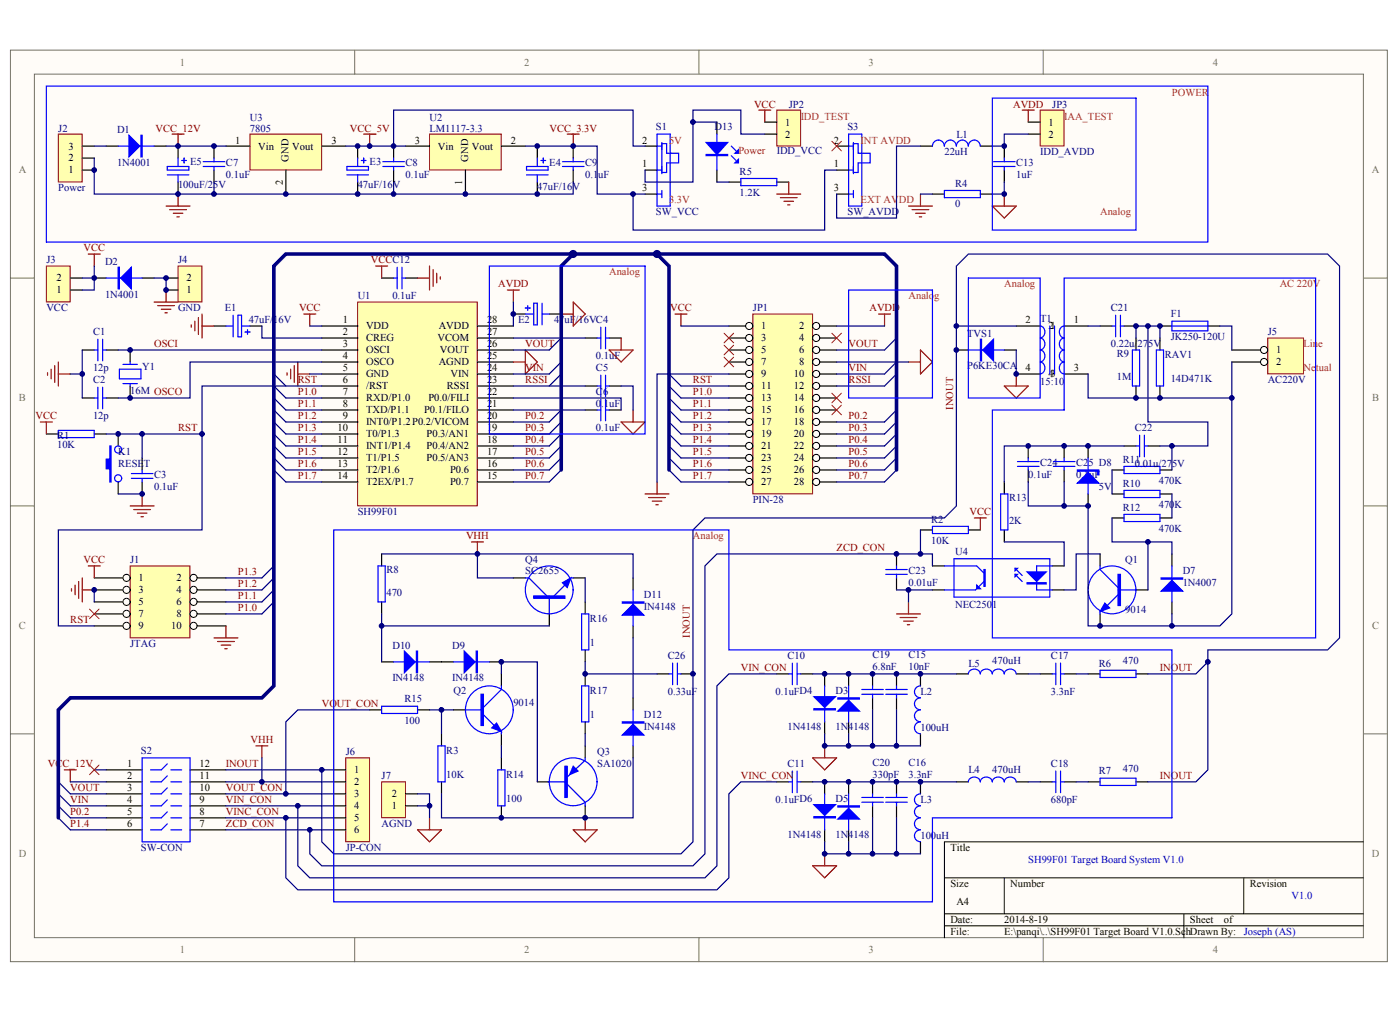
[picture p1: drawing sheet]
<svg xmlns="http://www.w3.org/2000/svg" width="281mm" height="203mm" viewBox="0 0 281 203" stroke-linecap="round" stroke-linejoin="round" font-family="sans-serif">
<defs><g id="words">
<g font-size="2.1" fill="#716f64">
<text x="36.1" y="13.1">1</text>
<text x="105.2" y="13.1">2</text>
<text x="174.2" y="13.1">3</text>
<text x="243.3" y="13.1">4</text>
<text x="3.8" y="34.8">A</text>
<text x="275.1" y="34.8">A</text>
<text x="3.8" y="80.4">B</text>
<text x="275.2" y="80.4">B</text>
<text x="3.8" y="126.1">C</text>
<text x="275.2" y="126.1">C</text>
<text x="3.8" y="171.8">D</text>
<text x="275.1" y="171.8">D</text>
<text x="36.1" y="191">1</text>
<text x="105.2" y="191">2</text>
<text x="174.2" y="191">3</text>
<text x="243.3" y="191">4</text>
</g>
<g font-size="2.1" fill="#800000">
<text x="151.2" y="21.5">VCC</text>
<text x="203.2" y="21.5">AVDD</text>
<text x="31.2" y="26.4">VCC_12V</text>
<text x="70.2" y="26.4">VCC_5V</text>
<text x="110.2" y="26.4">VCC_3.3V</text>
<text x="16.7" y="50.4">VCC</text>
<text x="74.4" y="52.8">VCCC12</text>
<text x="99.9" y="57.6">AVDD</text>
<text x="60" y="62.4">VCC</text>
<text x="134.4" y="62.4">VCC</text>
<text x="174.4" y="62.4">AVDD</text>
<text x="30.9" y="69.6">OSCI</text>
<text x="105.4" y="69.6">VOUT</text>
<text x="170.2" y="69.6">VOUT</text>
<text x="59.7" y="76.8">RST</text>
<text x="105.4" y="74.4">VIN</text>
<text x="105.4" y="76.8">RSSI</text>
<text x="139" y="76.8">RST</text>
<text x="170.2" y="74.4">VIN</text>
<text x="170.2" y="76.8">RSSI</text>
<text x="59.7" y="79.2">P1.0</text>
<text x="59.7" y="81.6">P1.1</text>
<text x="139" y="79.2">P1.0</text>
<text x="139" y="81.6">P1.1</text>
<text x="191.2" y="82.2" transform="rotate(-90 191.2 82.2)">INOUT</text>
<text x="7.1" y="84">VCC</text>
<text x="35.7" y="86.4">RST</text>
<text x="59.7" y="84">P1.2</text>
<text x="59.7" y="86.4">P1.3</text>
<text x="59.7" y="88.9">P1.4</text>
<text x="105.4" y="84">P0.2</text>
<text x="105.4" y="86.4">P0.3</text>
<text x="105.4" y="88.9">P0.4</text>
<text x="139" y="84">P1.2</text>
<text x="139" y="86.4">P1.3</text>
<text x="139" y="88.9">P1.4</text>
<text x="170.2" y="84">P0.2</text>
<text x="170.2" y="86.4">P0.3</text>
<text x="170.2" y="88.9">P0.4</text>
<text x="59.7" y="93.7">P1.6</text>
<text x="59.7" y="91.3">P1.5</text>
<text x="105.4" y="91.3">P0.5</text>
<text x="105.4" y="93.7">P0.6</text>
<text x="139" y="91.3">P1.5</text>
<text x="139" y="93.7">P1.6</text>
<text x="170.2" y="91.3">P0.5</text>
<text x="170.2" y="93.7">P0.6</text>
<text x="59.7" y="96.1">P1.7</text>
<text x="105.4" y="96.1">P0.7</text>
<text x="139" y="96.1">P1.7</text>
<text x="170.2" y="96.1">P0.7</text>
<text x="194.5" y="103.3">VCC</text>
<text x="16.7" y="112.9">VCC</text>
<text x="93.5" y="108.1">VHH</text>
<text x="167.8" y="110.5">ZCD_CON</text>
<text x="47.7" y="115.3">P1.3</text>
<text x="47.7" y="117.7">P1.2</text>
<text x="14.1" y="124.9">RST</text>
<text x="47.7" y="120.1">P1.1</text>
<text x="47.7" y="122.5">P1.0</text>
<text x="138.4" y="127.8" transform="rotate(-90 138.4 127.8)">INOUT</text>
<text x="148.6" y="134.5">VIN_CON</text>
<text x="232.7" y="134.5">INOUT</text>
<text x="64.5" y="141.7">VOUT_CON</text>
<text x="50.2" y="148.9">VHH</text>
<text x="9.6" y="153.8">VCC_12V</text>
<text x="45.3" y="153.8">INOUT</text>
<text x="14.1" y="161">VIN</text>
<text x="14.1" y="158.6">VOUT</text>
<text x="45.3" y="161">VIN_CON</text>
<text x="45.3" y="158.6">VOUT_CON</text>
<text x="148.6" y="156.2">VINC_CON</text>
<text x="232.7" y="156.2">INOUT</text>
<text x="14.1" y="165.8">P1.4</text>
<text x="14.1" y="163.4">P0.2</text>
<text x="45.3" y="163.4">VINC_CON</text>
<text x="45.3" y="165.8">ZCD_CON</text>
</g>
<g font-size="2.1" fill="#000080">
<text x="158.2" y="21.5">JP2</text>
<text x="211" y="21.5">JP3</text>
<text x="11.7" y="26.4">J2</text>
<text x="23.5" y="26.6">D1</text>
<text x="50.1" y="24.2">U3</text>
<text x="50.1" y="26.4">7805</text>
<text x="86.2" y="24.2">U2</text>
<text x="86.2" y="26.4">LM1117-3.3</text>
<text x="131.5" y="26.1">S1</text>
<text x="143.3" y="26.1">D13</text>
<text x="170" y="26.1">S3</text>
<text x="191.8" y="27.6">L1</text>
<text x="23.5" y="33.3">1N4001</text>
<text x="38.1" y="33.1">E5</text>
<text x="45.3" y="33.3">C7</text>
<text x="45.3" y="35.7">0.1uF</text>
<text x="74.1" y="33.1">E3</text>
<text x="81.4" y="33.3">C8</text>
<text x="81.4" y="35.7">0.1uF</text>
<text x="110.2" y="33.3">E4</text>
<text x="117.4" y="33.3">C9</text>
<text x="117.4" y="35.7">0.1uF</text>
<text x="148.4" y="35">R5</text>
<text x="155.8" y="30.9">IDD_VCC</text>
<text x="189.4" y="31.2">22uH</text>
<text x="203.8" y="33.3">C13</text>
<text x="203.8" y="35.7">1uF</text>
<text x="208.6" y="31.2">IDD_AVDD</text>
<text x="11.7" y="38.4">Power</text>
<text x="35.7" y="37.7">100uF/25V</text>
<text x="71.7" y="37.7">47uF/16V</text>
<text x="107.8" y="38.1">47uF/16V</text>
<text x="148.4" y="39.3">1.2K</text>
<text x="191.6" y="37.4">R4</text>
<text x="191.6" y="41.5">0</text>
<text x="131.5" y="43.2">SW_VCC</text>
<text x="170" y="43.2">SW_AVDD</text>
<text x="9.3" y="52.8">J3</text>
<text x="21.1" y="53">D2</text>
<text x="35.7" y="52.8">J4</text>
<text x="21.1" y="59.8">1N4001</text>
<text x="9.3" y="62.4">VCC</text>
<text x="35.7" y="62.4">GND</text>
<text x="45.1" y="62.4">E1</text>
<text x="49.9" y="64.8">47uF/16V</text>
<text x="71.7" y="60">U1</text>
<text x="78.7" y="60">0.1uF</text>
<text x="103.9" y="64.8">E2</text>
<text x="111.1" y="64.8">47uF</text>
<text x="115.5" y="64.8">/16VC4</text>
<text x="151" y="62.4">JP1</text>
<text x="208.6" y="64.6">T1</text>
<text x="222.8" y="62.4">C21</text>
<text x="234.8" y="63.6">F1</text>
<text x="18.7" y="67.2">C1</text>
<text x="194" y="67.5">TVS1</text>
<text x="222.8" y="69.6">0.22u/275V</text>
<text x="224" y="71.5">R9</text>
<text x="233.6" y="71.8">RAV1</text>
<text x="234.8" y="68.2">JK250-120U</text>
<text x="254.3" y="67.2">J5</text>
<text x="18.7" y="74.4">12p</text>
<text x="18.7" y="76.8">C2</text>
<text x="28.5" y="74.2">Y1</text>
<text x="119.5" y="72">0.1uF</text>
<text x="119.5" y="74.4">C5</text>
<text x="194" y="73.9">P6KE30CA</text>
<text x="208.6" y="77.1">15:10</text>
<text x="224" y="76.1">1M</text>
<text x="234.8" y="76.6">14D471K</text>
<text x="254.3" y="76.8">AC220V</text>
<text x="26.1" y="79">16M OSCO</text>
<text x="119.5" y="81.6">0.1uF</text>
<text x="119.5" y="79.2">C6</text>
<text x="11.5" y="87.9">R1</text>
<text x="11.5" y="89.8">10K</text>
<text x="18.7" y="84">12p</text>
<text x="119.5" y="86.4">0.1uF</text>
<text x="227.6" y="86.4">C22</text>
<text x="23.7" y="91.3">K1</text>
<text x="23.7" y="93.7">RESET</text>
<text x="30.9" y="95.8">C3</text>
<text x="206.2" y="95.8">0.1uF</text>
<text x="208.6" y="93.4">C24</text>
<text x="215.8" y="93.4">C25 D8</text>
<text x="215.8" y="95.8">0.1uF</text>
<text x="225.2" y="92.7">R11</text>
<text x="227.6" y="93.7">0.01u/275V</text>
<text x="30.9" y="98.2">0.1uF</text>
<text x="151" y="100.9">PIN-28</text>
<text x="202.4" y="100.4">R13</text>
<text x="220.4" y="98.2">5V</text>
<text x="225.2" y="97.5">R10</text>
<text x="232.4" y="101.8">470K</text>
<text x="232.4" y="97">470K</text>
<text x="71.7" y="103.3">SH99F01</text>
<text x="186.8" y="104.7">R2</text>
<text x="202.4" y="105">2K</text>
<text x="225.2" y="102.3">R12</text>
<text x="232.4" y="106.6">470K</text>
<text x="26.1" y="112.9">J1</text>
<text x="105.4" y="112.9">Q4</text>
<text x="186.8" y="109">10K</text>
<text x="191.6" y="111.2">U4</text>
<text x="225.7" y="112.9">Q1</text>
<text x="77.5" y="114.8">R8</text>
<text x="77.5" y="119.4">470</text>
<text x="105.4" y="115.1">SC2655</text>
<text x="129.1" y="119.9">D11</text>
<text x="182.2" y="115.1">C23</text>
<text x="182.2" y="117.5">0.01uF</text>
<text x="237.2" y="115.1">D7</text>
<text x="237.2" y="117.5">1N4007</text>
<text x="118.3" y="124.7">R16</text>
<text x="129.1" y="122.3">IN4148</text>
<text x="191.6" y="121.8">NEC2501</text>
<text x="225.7" y="122.7">9014</text>
<text x="26.1" y="129.7">JTAG</text>
<text x="78.7" y="130">D10</text>
<text x="90.7" y="130">D9</text>
<text x="118.3" y="129.5">1</text>
<text x="175" y="131.9">C19</text>
<text x="182.2" y="131.9">C15</text>
<text x="78.7" y="136.4">IN4148</text>
<text x="90.7" y="136.4">IN4148</text>
<text x="133.9" y="132.1">C26</text>
<text x="158" y="132.1">C10</text>
<text x="175" y="134.3">6.8nF</text>
<text x="182.2" y="134.3">10nF</text>
<text x="194.2" y="133.6">L5</text>
<text x="199" y="133.1">470uH</text>
<text x="210.8" y="132.1">C17</text>
<text x="220.4" y="133.6">R6</text>
<text x="225.2" y="133.1">470</text>
<text x="81.1" y="140.8">R15</text>
<text x="91" y="139.1">Q2</text>
<text x="103" y="141.5">9014</text>
<text x="118.3" y="139.1">R17</text>
<text x="118.3" y="143.9">1</text>
<text x="129.1" y="143.9">D12</text>
<text x="133.9" y="139.3">0.33uF</text>
<text x="155.6" y="139.3">0.1uFD4</text>
<text x="167.6" y="139.1">D3</text>
<text x="184.6" y="139.3">L2</text>
<text x="210.8" y="139.3">3.3nF</text>
<text x="81.1" y="145.1">100</text>
<text x="129.1" y="146.3">IN4148</text>
<text x="158" y="146.3">1N4148</text>
<text x="167.6" y="146.3">1N4148</text>
<text x="184.6" y="146.5">100uH</text>
<text x="28.3" y="151.1">S2</text>
<text x="69.3" y="151.4">J6</text>
<text x="89.5" y="151.1">R3</text>
<text x="89.5" y="155.9">10K</text>
<text x="101.5" y="155.9">R14</text>
<text x="119.8" y="151.4">Q3</text>
<text x="119.8" y="153.8">SA1020</text>
<text x="158" y="153.8">C11</text>
<text x="175" y="153.5">C20</text>
<text x="175" y="155.9">330pF</text>
<text x="182.2" y="153.5">C16</text>
<text x="182.2" y="155.9">3.3nF</text>
<text x="194.2" y="155">L4</text>
<text x="199" y="155">470uH</text>
<text x="210.8" y="153.8">C18</text>
<text x="220.4" y="155.2">R7</text>
<text x="225.2" y="154.7">470</text>
<text x="76.5" y="156.2">J7</text>
<text x="101.5" y="160.7">100</text>
<text x="155.6" y="161">0.1uFD6</text>
<text x="167.6" y="160.7">D5</text>
<text x="184.6" y="161">L3</text>
<text x="210.8" y="161">680pF</text>
<text x="76.5" y="165.8">AGND</text>
<text x="158" y="167.9">1N4148</text>
<text x="167.6" y="167.9">1N4148</text>
<text x="28.3" y="170.6">SW-CON</text>
<text x="69.3" y="170.6">JP-CON</text>
<text x="184.6" y="168.2">100uH</text>
</g>
<g font-size="2.1" fill="#ee0e22">
<text x="160.6" y="23.9">IDD_TEST</text>
<text x="213.4" y="23.9">IAA_TEST</text>
<text x="235.1" y="19.1">POWER</text>
<text x="134.2" y="28.8">5V</text>
<text x="172.6" y="28.8">I</text>
<text x="173.3" y="28.8">NT AVDD</text>
<text x="134.2" y="40.8">3.3V</text>
<text x="172.6" y="40.8">EXT AVDD</text>
<text x="220.7" y="43.2">Analog</text>
<text x="122.2" y="55.2">Analog</text>
<text x="201.4" y="57.6">Analog</text>
<text x="256.7" y="57.6">AC 220V</text>
<text x="182.2" y="60">Analog</text>
<text x="261.5" y="69.6">Line</text>
<text x="261.5" y="74.4">Netual</text>
<text x="139" y="108.1">Analog</text>
</g>
<g font-size="2.1">
<text x="13.8" y="30">3</text>
<text x="47.1" y="28.8">1</text>
<text x="51.8" y="30">Vin</text>
<text x="58.6" y="30">Vout</text>
<text x="66.5" y="28.8">3</text>
<text x="83.2" y="28.8">3</text>
<text x="87.8" y="30">Vin</text>
<text x="94.7" y="30">Vout</text>
<text x="102.5" y="28.8">2</text>
<text x="128.8" y="28.8">2</text>
<text x="157.5" y="25.2">1</text>
<text x="157.5" y="27.6">2</text>
<text x="167.2" y="28.8">2</text>
<text x="210.3" y="25.2">1</text>
<text x="210.3" y="27.6">2</text>
<text x="13.8" y="34.8">1</text>
<text x="13.8" y="32.4">2</text>
<text x="57.9" y="32.4" transform="rotate(-90 57.9 32.4)">GND</text>
<text x="93.9" y="32.4" transform="rotate(-90 93.9 32.4)">GND</text>
<text x="128.8" y="33.6">1</text>
<text x="167.2" y="33.6">1</text>
<text x="56.7" y="37.1" transform="rotate(-90 56.7 37.1)">2</text>
<text x="92.7" y="37.1" transform="rotate(-90 92.7 37.1)">1</text>
<text x="128.8" y="38.4">3</text>
<text x="167.2" y="38.4">3</text>
<text x="11.4" y="58.8">1</text>
<text x="11.4" y="56.4">2</text>
<text x="37.4" y="58.8">1</text>
<text x="37.4" y="56.4">2</text>
<text x="68.8" y="64.8">1</text>
<text x="97.7" y="64.8">28</text>
<text x="205.7" y="64.8">2</text>
<text x="215.4" y="64.8">1</text>
<text x="68.8" y="67.2">2</text>
<text x="68.8" y="69.6">3</text>
<text x="73.4" y="66">VDD</text>
<text x="73.4" y="68.4">CREG</text>
<text x="73.4" y="70.8">OSCI</text>
<text x="87.7" y="68.4">VCOM</text>
<text x="88" y="66">AVDD</text>
<text x="88.2" y="70.8">VOUT</text>
<text x="97.7" y="69.6">26</text>
<text x="97.7" y="67.2">27</text>
<text x="152.7" y="66">1</text>
<text x="152.7" y="68.4">3</text>
<text x="152.7" y="70.8">5</text>
<text x="160.3" y="66">2</text>
<text x="160.3" y="68.4">4</text>
<text x="160.3" y="70.8">6</text>
<text x="210.3" y="66">21</text>
<text x="256" y="70.8">1</text>
<text x="68.8" y="72">4</text>
<text x="68.8" y="74.4">5</text>
<text x="68.8" y="76.8">6</text>
<text x="73.4" y="73.2">OSCO</text>
<text x="73.4" y="75.6">GND</text>
<text x="88" y="73.2">AGND</text>
<text x="90.4" y="75.6">VIN</text>
<text x="97.7" y="76.8">23</text>
<text x="97.7" y="74.4">24</text>
<text x="97.7" y="72">25</text>
<text x="152.7" y="73.2">7</text>
<text x="152.7" y="75.6">9</text>
<text x="159.2" y="75.6">10</text>
<text x="160.3" y="73.2">8</text>
<text x="205.7" y="74.4">4</text>
<text x="210.3" y="75.6">43</text>
<text x="215.4" y="74.4">3</text>
<text x="256" y="73.2">2</text>
<text x="68.8" y="79.2">7</text>
<text x="68.8" y="81.6">8</text>
<text x="73.4" y="78">/RST</text>
<text x="73.4" y="80.4">RXD/P1.0</text>
<text x="73.4" y="82.8">TXD/P1.1</text>
<text x="85.1" y="82.8">P0.1/FILO</text>
<text x="85.9" y="80.4">P0.0/FILI</text>
<text x="89.6" y="78">RSSI</text>
<text x="97.7" y="81.6">21</text>
<text x="97.7" y="79.2">22</text>
<text x="152.7" y="78">11</text>
<text x="152.7" y="80.4">13</text>
<text x="152.7" y="82.8">15</text>
<text x="159.2" y="78">12</text>
<text x="159.2" y="80.4">14</text>
<text x="159.2" y="82.8">16</text>
<text x="67.7" y="86.4">10</text>
<text x="67.7" y="88.9">11</text>
<text x="68.8" y="84">9</text>
<text x="73.4" y="85.2">INT0/P1.2P0.2/VICOM</text>
<text x="73.4" y="87.7">T0/P1.3</text>
<text x="85.6" y="87.7">P0.3/AN1</text>
<text x="97.7" y="88.9">18</text>
<text x="97.7" y="86.4">19</text>
<text x="97.7" y="84">20</text>
<text x="152.7" y="85.2">17</text>
<text x="152.7" y="87.7">19</text>
<text x="159.2" y="85.2">18</text>
<text x="159.2" y="87.7">20</text>
<text x="67.7" y="91.3">12</text>
<text x="67.7" y="93.7">13</text>
<text x="73.4" y="90.1">INT1/P1.4</text>
<text x="73.4" y="92.5">T1/P1.5</text>
<text x="73.4" y="94.9">T2/P1.6</text>
<text x="85.6" y="92.5">P0.5/AN3</text>
<text x="85.6" y="90.1">P0.4/AN2</text>
<text x="90.3" y="94.9">P0.6</text>
<text x="97.7" y="93.7">16</text>
<text x="97.7" y="91.3">17</text>
<text x="152.7" y="90.1">21</text>
<text x="152.7" y="92.5">23</text>
<text x="152.7" y="94.9">25</text>
<text x="159.2" y="90.1">22</text>
<text x="159.2" y="92.5">24</text>
<text x="159.2" y="94.9">26</text>
<text x="67.7" y="96.1">14</text>
<text x="73.4" y="97.3">T2EX/P1.7</text>
<text x="90.3" y="97.3">P0.7</text>
<text x="97.7" y="96.1">15</text>
<text x="152.7" y="97.3">27</text>
<text x="159.2" y="97.3">28</text>
<text x="27.8" y="116.5">1</text>
<text x="27.8" y="118.9">3</text>
<text x="35.4" y="116.5">2</text>
<text x="35.4" y="118.9">4</text>
<text x="27.8" y="121.3">5</text>
<text x="27.8" y="123.7">7</text>
<text x="35.4" y="121.3">6</text>
<text x="35.4" y="123.7">8</text>
<text x="27.8" y="126.1">9</text>
<text x="34.3" y="126.1">10</text>
<text x="25.5" y="153.8">1</text>
<text x="40" y="153.8">12</text>
<text x="71" y="155">1</text>
<text x="25.5" y="156.2">2</text>
<text x="25.5" y="158.6">3</text>
<text x="25.5" y="161">4</text>
<text x="40" y="156.2">11</text>
<text x="40" y="158.6">10</text>
<text x="40" y="161">9</text>
<text x="71" y="157.4">2</text>
<text x="71" y="159.8">3</text>
<text x="78.6" y="159.8">2</text>
<text x="25.5" y="163.4">5</text>
<text x="25.5" y="165.8">6</text>
<text x="40" y="165.8">7</text>
<text x="40" y="163.4">8</text>
<text x="71" y="162.2">4</text>
<text x="71" y="164.6">5</text>
<text x="71" y="167">6</text>
<text x="78.6" y="162.2">1</text>
<text x="190.6" y="170.6">Title</text>
<text x="190.6" y="177.8">Size</text>
<text x="202.6" y="177.8">Number</text>
<text x="250.7" y="177.8">Revision</text>
<text x="190.6" y="185">Date:</text>
<text x="191.8" y="181.4">A4</text>
<text x="201.4" y="185">2014-8-19</text>
<text x="238.7" y="185">Sheet</text>
<text x="245.5" y="185">of</text>
<text x="190.6" y="187.4">File:</text>
<text x="201.4" y="187.4">E:\panqi\..\SH99F01 Target Board V1.0.SchDrawn By:</text>
</g>
<text font-size="2.1" fill="#f00" x="148.1" y="30.9">Power</text>
<g font-size="2.1" fill="#0000b4">
<text x="206.2" y="173">SH99F01 Target Board System V1.0</text>
<text x="259.1" y="180.2">V1.0</text>
<text x="249.5" y="187.4">Joseph (AS)</text>
</g>
</g></defs>
<g fill="#fffcf8" stroke="#716f64" stroke-width=".2">
<path d="M2.1 10h276.2v182.7h-276.2z"/>
<path d="M6.9 14.9h266.6v173h-266.6z"/>
</g>
<path d="M71.1 10v4.9M140.2 10v4.9M209.2 10v4.9M2.1 55.7h4.8M273.5 55.7h4.8M2.1 101.4h4.8M273.5 101.4h4.8M2.1 147.1h4.8M273.5 147.1h4.8M71.1 187.9v4.8M140.2 187.9v4.8M209.2 187.9v4.8" fill="none" stroke="#716f64" stroke-width=".2"/>
<path d="M189.4 175.9h84.1M201.4 175.9v7.2M249.5 175.9v7.2M273.5 168.7h-84.1v19.2M189.4 183.1h84.1M189.4 185.5h84.1M237.5 183.1v4.8" fill="none" stroke="#000" stroke-width=".2"/>
<path d="M71.7 60.5h24v40.9h-24z" fill="#ffffb0" stroke="#800000" stroke-width=".2"/>
<g fill="none" stroke="#000" stroke-width=".24">
<path d="M16.5 70.1h2.4M16.5 79.8h2.4M21.3 70.1h2.4M21.3 79.8h2.4M26.1 70.1v2.4M26.1 77.4v2.4M42.9 65.3h2.4M50.1 65.3h2.4M64.5 65.3h7.2M64.5 67.7h7.2M64.5 70.1h7.2M64.5 72.5h7.2"/>
<path d="M64.5 74.9h7.2M64.5 77.4h7.2M64.5 79.8h7.2M95.8 65.3h7.2M95.8 67.7h7.2M95.8 70.1h7.2M95.8 72.5h7.2M95.8 74.9h7.2M95.8 77.4h7.2M95.8 79.8h7.2M103 62.9h2.4M110.2 62.9h2.4"/>
<path d="M117.4 67.7h2.4M117.4 77.4h2.4M122.2 67.7h2.4M122.2 77.4h2.4M23.7 87v2.4M23.7 96.6v2.4M28.5 91.8v2.4M28.5 96.6v2.4M64.5 82.2h7.2M64.5 84.6h7.2M64.5 87h7.2M64.5 89.4h7.2"/>
<path d="M64.5 91.8h7.2M64.5 94.2h7.2M64.5 96.6h7.2M95.8 82.2h7.2M95.8 84.6h7.2M95.8 87h7.2M95.8 89.4h7.2M95.8 91.8h7.2M95.8 94.2h7.2M95.8 96.6h7.2M117.4 82.2h2.4M122.2 82.2h2.4"/>
</g>
<g fill="none" stroke="#00f" stroke-width=".24">
<path d="M18.9 70.1h.7M18.9 79.8h.7M19.6 68v4.3M19.6 77.6v4.3M20.6 70.1h.7M20.6 68v4.3M20.6 77.6v4.3M20.6 79.8h.7M23.9 74h4.4v1.9h-4.4zM24.7 73h2.9M24.7 76.9h2.9M26.1 72.5v.5"/>
<path d="M26.1 76.9v.5M45.3 65.3h1.5M46.8 63.2v4.3M47.7 63.2h.7v4.3h-.7zM48.4 65.3h1.7M49.2 66.5h.9M49.6 66.1v.9M105.4 61.7h.9M105.4 62.9h1.6M105.8 61.2v1M107 60.8h.8v4.3h-.8zM108.7 62.9h1.5"/>
<path d="M108.7 60.8v4.3M119.8 67.7h.7M119.8 77.4h.7M120.5 65.6v4.3M120.5 75.2v4.3M120.5 80v4.3M121.5 67.7h.7M121.5 65.6v4.3M121.5 75.2v4.3M121.5 80v4.3M121.5 77.4h.7M26.4 95.9h4.3"/>
<path d="M26.4 94.9h4.3M28.5 94.2v.7M28.5 95.9v.7M119.8 82.2h.7M121.5 82.2h.7"/>
<circle cx="23.7" cy="90.1" r=".71"/>
<circle cx="23.7" cy="95.9" r=".71"/>
</g>
<g fill="none" stroke="#800000" stroke-width=".24">
<path d="M101.8 58.1h2.4M103 58.1v2.4M9.5 74.7v.5M10.3 74v1.9M11 73.3v3.3M11.7 72.5v4.9M11.7 74.9h2.4M57.6 74.7v.5M58.3 74v1.9M59 73.3v3.3M59.7 74.9h2.4M59.7 72.5v4.9"/>
<path d="M60.9 62.9h2.4M62.1 62.9v2.4M103 72.5h2.4M105.4 70.1l2.4 2.4-2.4 2.4z"/>
</g>
<path d="M16.5 70.1v9.7M62.1 65.3h2.4M103 60.5v4.8" fill="none" stroke="#000080" stroke-width=".24"/>
<path d="M22 89.4h.3v7.2h-.3v-2.7h-.7v-1.9h.7z" fill-rule="evenodd" fill="#00f" stroke="#00f" stroke-width=".24"/>
<path d="M26.1 113.4h12v14.4h-12z" fill="#ffffb0" stroke="#800000" stroke-width=".2"/>
<path d="M18.9 115.8h7.2" fill="none" stroke="#000" stroke-width=".24"/>
<circle cx="25.4" cy="115.8" r=".71" fill="#fffcf8" stroke="#000" stroke-width=".2"/>
<path d="M38.1 115.8h7.2" fill="none" stroke="#000" stroke-width=".24"/>
<circle cx="38.8" cy="115.8" r=".71" fill="#fffcf8" stroke="#000" stroke-width=".2"/>
<path d="M18.9 118.2h7.2" fill="none" stroke="#000" stroke-width=".24"/>
<circle cx="25.4" cy="118.2" r=".71" fill="#fffcf8" stroke="#000" stroke-width=".2"/>
<path d="M38.1 118.2h7.2" fill="none" stroke="#000" stroke-width=".24"/>
<circle cx="38.8" cy="118.2" r=".71" fill="#fffcf8" stroke="#000" stroke-width=".2"/>
<path d="M18.9 120.6h7.2" fill="none" stroke="#000" stroke-width=".24"/>
<circle cx="25.4" cy="120.6" r=".71" fill="#fffcf8" stroke="#000" stroke-width=".2"/>
<path d="M38.1 120.6h7.2" fill="none" stroke="#000" stroke-width=".24"/>
<circle cx="38.8" cy="120.6" r=".71" fill="#fffcf8" stroke="#000" stroke-width=".2"/>
<path d="M18.9 123h7.2" fill="none" stroke="#000" stroke-width=".24"/>
<circle cx="25.4" cy="123" r=".71" fill="#fffcf8" stroke="#000" stroke-width=".2"/>
<path d="M38.1 123h7.2" fill="none" stroke="#000" stroke-width=".24"/>
<circle cx="38.8" cy="123" r=".71" fill="#fffcf8" stroke="#000" stroke-width=".2"/>
<path d="M18.9 125.4h7.2" fill="none" stroke="#000" stroke-width=".24"/>
<circle cx="25.4" cy="125.4" r=".71" fill="#fffcf8" stroke="#000" stroke-width=".2"/>
<path d="M38.1 125.4h7.2" fill="none" stroke="#000" stroke-width=".24"/>
<circle cx="38.8" cy="125.4" r=".71" fill="#fffcf8" stroke="#000" stroke-width=".2"/>
<path d="M14.3 118v.5M15.1 117.3v1.9M15.8 116.5v3.4M16.5 115.8v4.8M16.5 118.2h2.4M17.7 113.4h2.4M18.9 113.4v2.4M42.9 127.8h4.8M43.6 128.6h3.4M44.4 129.3h1.9M45.1 130h.5M45.3 125.4v2.4" fill="none" stroke="#800000" stroke-width=".24"/>
<path d="M151 62.9h12v36.1h-12z" fill="#ffffb0" stroke="#800000" stroke-width=".2"/>
<path d="M146.2 65.3h4.8" fill="none" stroke="#000" stroke-width=".24"/>
<circle cx="150.3" cy="65.3" r=".71" fill="#fffcf8" stroke="#000" stroke-width=".2"/>
<path d="M163 65.3h4.8" fill="none" stroke="#000" stroke-width=".24"/>
<circle cx="163.7" cy="65.3" r=".71" fill="#fffcf8" stroke="#000" stroke-width=".2"/>
<path d="M146.2 67.7h4.8" fill="none" stroke="#000" stroke-width=".24"/>
<circle cx="150.3" cy="67.7" r=".71" fill="#fffcf8" stroke="#000" stroke-width=".2"/>
<path d="M163 67.7h4.8" fill="none" stroke="#000" stroke-width=".24"/>
<circle cx="163.7" cy="67.7" r=".71" fill="#fffcf8" stroke="#000" stroke-width=".2"/>
<path d="M146.2 70.1h4.8" fill="none" stroke="#000" stroke-width=".24"/>
<circle cx="150.3" cy="70.1" r=".71" fill="#fffcf8" stroke="#000" stroke-width=".2"/>
<path d="M163 70.1h4.8" fill="none" stroke="#000" stroke-width=".24"/>
<circle cx="163.7" cy="70.1" r=".71" fill="#fffcf8" stroke="#000" stroke-width=".2"/>
<path d="M146.2 72.5h4.8" fill="none" stroke="#000" stroke-width=".24"/>
<circle cx="150.3" cy="72.5" r=".71" fill="#fffcf8" stroke="#000" stroke-width=".2"/>
<path d="M163 72.5h4.8" fill="none" stroke="#000" stroke-width=".24"/>
<circle cx="163.7" cy="72.5" r=".71" fill="#fffcf8" stroke="#000" stroke-width=".2"/>
<path d="M146.2 74.9h4.8" fill="none" stroke="#000" stroke-width=".24"/>
<circle cx="150.3" cy="74.9" r=".71" fill="#fffcf8" stroke="#000" stroke-width=".2"/>
<path d="M163 74.9h4.8" fill="none" stroke="#000" stroke-width=".24"/>
<circle cx="163.7" cy="74.9" r=".71" fill="#fffcf8" stroke="#000" stroke-width=".2"/>
<path d="M146.2 77.4h4.8" fill="none" stroke="#000" stroke-width=".24"/>
<circle cx="150.3" cy="77.3" r=".71" fill="#fffcf8" stroke="#000" stroke-width=".2"/>
<path d="M163 77.4h4.8" fill="none" stroke="#000" stroke-width=".24"/>
<circle cx="163.7" cy="77.3" r=".71" fill="#fffcf8" stroke="#000" stroke-width=".2"/>
<path d="M146.2 79.8h4.8" fill="none" stroke="#000" stroke-width=".24"/>
<circle cx="150.3" cy="79.7" r=".71" fill="#fffcf8" stroke="#000" stroke-width=".2"/>
<path d="M163 79.8h4.8" fill="none" stroke="#000" stroke-width=".24"/>
<circle cx="163.7" cy="79.7" r=".71" fill="#fffcf8" stroke="#000" stroke-width=".2"/>
<path d="M146.2 82.2h4.8" fill="none" stroke="#000" stroke-width=".24"/>
<circle cx="150.3" cy="82.1" r=".71" fill="#fffcf8" stroke="#000" stroke-width=".2"/>
<path d="M163 82.2h4.8" fill="none" stroke="#000" stroke-width=".24"/>
<circle cx="163.7" cy="82.1" r=".71" fill="#fffcf8" stroke="#000" stroke-width=".2"/>
<path d="M146.2 84.6h4.8" fill="none" stroke="#000" stroke-width=".24"/>
<circle cx="150.3" cy="84.6" r=".71" fill="#fffcf8" stroke="#000" stroke-width=".2"/>
<path d="M163 84.6h4.8" fill="none" stroke="#000" stroke-width=".24"/>
<circle cx="163.7" cy="84.6" r=".71" fill="#fffcf8" stroke="#000" stroke-width=".2"/>
<path d="M146.2 87h4.8" fill="none" stroke="#000" stroke-width=".24"/>
<circle cx="150.3" cy="87" r=".71" fill="#fffcf8" stroke="#000" stroke-width=".2"/>
<path d="M163 87h4.8" fill="none" stroke="#000" stroke-width=".24"/>
<circle cx="163.7" cy="87" r=".71" fill="#fffcf8" stroke="#000" stroke-width=".2"/>
<path d="M146.2 89.4h4.8" fill="none" stroke="#000" stroke-width=".24"/>
<circle cx="150.3" cy="89.4" r=".71" fill="#fffcf8" stroke="#000" stroke-width=".2"/>
<path d="M163 89.4h4.8" fill="none" stroke="#000" stroke-width=".24"/>
<circle cx="163.7" cy="89.4" r=".71" fill="#fffcf8" stroke="#000" stroke-width=".2"/>
<path d="M146.2 91.8h4.8" fill="none" stroke="#000" stroke-width=".24"/>
<circle cx="150.3" cy="91.8" r=".71" fill="#fffcf8" stroke="#000" stroke-width=".2"/>
<path d="M163 91.8h4.8" fill="none" stroke="#000" stroke-width=".24"/>
<circle cx="163.7" cy="91.8" r=".71" fill="#fffcf8" stroke="#000" stroke-width=".2"/>
<path d="M146.2 94.2h4.8" fill="none" stroke="#000" stroke-width=".24"/>
<circle cx="150.3" cy="94.2" r=".71" fill="#fffcf8" stroke="#000" stroke-width=".2"/>
<path d="M163 94.2h4.8" fill="none" stroke="#000" stroke-width=".24"/>
<circle cx="163.7" cy="94.2" r=".71" fill="#fffcf8" stroke="#000" stroke-width=".2"/>
<path d="M146.2 96.6h4.8" fill="none" stroke="#000" stroke-width=".24"/>
<circle cx="150.3" cy="96.6" r=".71" fill="#fffcf8" stroke="#000" stroke-width=".2"/>
<path d="M163 96.6h4.8" fill="none" stroke="#000" stroke-width=".24"/>
<circle cx="163.7" cy="96.6" r=".71" fill="#fffcf8" stroke="#000" stroke-width=".2"/>
<g fill="none" stroke="#800000" stroke-width=".24">
<path d="M38.4 65.1v.5M39.1 64.4v1.9M39.8 63.7v3.3M40.5 62.9v4.8M40.5 65.3h2.4M112.6 62.9h2.4M115 60.5l2.4 2.4-2.4 2.4zM122.2 70.1h4.8l-2.4 2.4zM124.6 67.7v2.4M135.4 62.9h2.4M136.6 62.9v2.4M176.2 62.9h2.4"/>
<path d="M177.4 62.9v2.4M182.2 72.5h2.4M184.6 70.1l2.4 2.4-2.4 2.4zM8.1 84.6h2.4M9.3 84.6v2.4M28.5 99v2.4M124.6 84.6h4.8l-2.4 2.4zM127 82.2v2.4M129.4 99h4.8M130.1 99.7h3.4M131.8 96.6v2.4M26.1 101.4h4.8"/>
<path d="M26.8 102.1h3.4M27.6 102.8h1.9M28.3 103.6h.5M130.8 100.4h1.9M131.5 101.2h.5"/>
</g>
<path d="M9.3 87h2.4M18.9 87h2.4" fill="none" stroke="#000" stroke-width=".24"/>
<path d="M11.7 86.2h7.2v1.5h-7.2z" fill="none" stroke="#00f" stroke-width=".24"/>
<g fill="none" stroke="#000080" stroke-width=".24">
<path d="M54.9 77.4l2.4 2.4M54.9 79.8l2.4 2.4M54.9 74.9l2.4 2.5M62.1 74.9h2.4M112.6 74.9l-2.4 2.5M112.6 72.5l-2.4 2.4M112.6 67.7l-2.4 2.4M134.2 74.9l2.4 2.5h9.6M134.2 77.4l2.4 2.4h9.6M134.2 79.8l2.4 2.4h9.6M179.8 74.9l-2.4 2.5h-9.6M179.8 67.7l-2.4 2.4h-9.6"/>
<path d="M179.8 72.5l-2.4 2.4M23.7 99h4.8M28.5 87v4.8M54.9 82.2l2.4 2.4M54.9 84.6l2.4 2.4M54.9 87l2.4 2.4M54.9 89.4l2.4 2.4M54.9 91.8l2.4 2.4M54.9 94.2l2.4 2.4M112.6 84.6l-2.4 2.4h-7.2M112.6 87l-2.4 2.4h-7.2M112.6 89.4l-2.4 2.4h-7.2"/>
<path d="M112.6 91.8l-2.4 2.4h-7.2M112.6 94.2l-2.4 2.4h-7.2M112.6 82.2l-2.4 2.4h-7.2M134.2 84.6l2.4 2.4h9.6M134.2 87l2.4 2.4h9.6M134.2 89.4l2.4 2.4h9.6M134.2 94.2l2.4 2.4h9.6M134.2 82.2l2.4 2.4M134.2 91.8l2.4 2.4M179.8 84.6l-2.4 2.4h-9.6M179.8 87l-2.4 2.4h-9.6M179.8 89.4l-2.4 2.4h-9.6"/>
<path d="M179.8 94.2l-2.4 2.4h-9.6M179.8 91.8l-2.4 2.4M179.8 82.2l-2.4 2.4M18.9 118.2v2.4M54.9 113.4l-2.4 2.4h-7.2M54.9 115.8l-2.4 2.4h-7.2M54.9 118.2l-2.4 2.4h-7.2M54.9 120.6l-2.4 2.4h-7.2"/>
</g>
<path d="M131.8 50.9l2.4 2.4v40.9" fill="none" stroke="#000080" stroke-width=".72"/>
<path d="M86.2 26.9h14.3v7.2h-14.3z" fill="#ffffb0" stroke="#800000" stroke-width=".2"/>
<path d="M81.4 29.3h4.8M93.4 34.1v4.8M100.6 29.3h4.8" fill="none" stroke="#000" stroke-width=".24"/>
<path d="M50.1 26.9h14.4v7.2h-14.4z" fill="#ffffb0" stroke="#800000" stroke-width=".2"/>
<g fill="none" stroke="#000" stroke-width=".24">
<path d="M35.7 29.3v2.4M35.7 36.5v2.4M42.9 29.3v2.4M42.9 34.1v2.4M45.3 29.3h4.8M57.3 34.1v4.8M64.5 29.3h4.8M71.7 29.3v2.4M71.7 36.5v2.4M78.9 29.3v2.4M78.9 34.1v2.4M107.8 29.3v2.4"/>
<path d="M107.8 36.5v2.4M115 29.3v2.4M115 34.1v2.4M184.6 29.3h2.4M196.6 29.3h2.4M201.4 29.3v2.4M201.4 34.1v2.4"/>
</g>
<g fill="none" stroke="#00f" stroke-width=".24">
<path d="M33.6 33.4h4.3v.7h-4.3zM33.6 35h4.3M35.7 31.7v1.7M35.7 35v1.5M36.4 32.2h1M36.9 31.7v.9M40.8 33.4h4.3M40.8 32.4h4.3M42.9 31.7v.7M42.9 33.4v.7M69.6 35h4.3M69.6 33.4h4.3v.7h-4.3z"/>
<path d="M71.7 31.7v1.7M71.7 35v1.5M72.5 32.2h.9M72.9 31.7v.9M76.8 33.4h4.3M76.8 32.4h4.3M78.9 31.7v.7M78.9 33.4v.7M105.6 35h4.3M105.6 33.4h4.3v.7h-4.3zM107.8 31.7v1.7M107.8 35v1.5"/>
<path d="M108.5 32.2h1M109 31.7v.9M112.8 33.4h4.3M112.8 32.4h4.3M115 31.7v.7M115 33.4v.7M189.4 29.3a1.19 1.19 0 0 0-1.2-1.2 1.19 1.19 0 0 0-1.2 1.2M191.8 29.3a1.19 1.19 0 0 0-1.2-1.2 1.19 1.19 0 0 0-1.2 1.2M196.6 29.3a1.2 1.2 0 0 0-1.2-1.2 1.2 1.2 0 0 0-1.2 1.2 1.19 1.19 0 0 0-1.2-1.2 1.19 1.19 0 0 0-1.2 1.2M199.3 33.4h4.3M199.3 32.4h4.3M201.4 31.7v.7"/>
<path d="M201.4 33.4v.7"/>
</g>
<path d="M184.6 38.9v2.4M201.4 38.9v2.4M182.2 41.3h4.8M182.9 42h3.4M183.7 42.7h1.9M184.4 43.5h.5M199 41.3h4.8l-2.4 2.4z" fill="none" stroke="#800000" stroke-width=".24"/>
<path d="M11.7 26.9h4.8v9.6h-4.8z" fill="#ffffb0" stroke="#800000" stroke-width=".2"/>
<g fill="none" stroke="#000" stroke-width=".24">
<path d="M16.5 34.1h2.4M16.5 31.7h2.4M16.5 29.3h2.4M21.3 29.3h2.4M30.9 29.3h2.4M129.4 34.1h2.4M129.4 29.3h2.4M129.4 38.9h2.4M143.8 24.5v2.4M143.8 34.1v2.4M146.2 36.5h2.4M155.8 36.5h2.4"/>
<path d="M187 38.9h2.4M196.6 38.9h2.4"/>
</g>
<g fill="none" stroke="#800000" stroke-width=".24">
<path d="M34.5 26.9h2.4M35.7 26.9v2.4M35.7 38.9v2.4M72.9 26.9h2.4M74.1 26.9v2.4M113.8 26.9h2.4M115 26.9v2.4M152.2 22.1h2.4M153.4 22.1v2.4M205 22.1h2.4M206.2 22.1v2.4M33.3 41.3h4.8"/>
<path d="M34 42h3.4M34.8 42.7h1.9M35.5 43.5h.5"/>
</g>
<g fill="none" stroke="#00f" stroke-width=".24">
<path d="M23.7 29.3h7.2M131.8 29.3h.9M131.8 26.9h2.6v14.4h-2.6zM131.8 34.1h.9M131.8 38.9h.9M132.7 28.8h1v1.9h2.4v1.9h-2.4v2h-1zM132.7 28.6v1.4M132.7 33.4v1.4M132.7 38.2v1.4M143.8 26.9v7.2M146.7 31.2l.9 1M146.7 29.3l.9 .9"/>
<path d="M148.6 35.8h7.2v1.4h-7.2zM189.4 38.2h7.2v1.4h-7.2z"/>
</g>
<g fill="#00f" stroke="#00f" stroke-width=".24">
<path d="M25.9 27.1l2.1 2.2-2.1 2.1z"/>
<path d="M141.6 28.6h4.4l-2.2 2.4z"/>
<path d="M148.1 31.9v.7h-.7z"/>
<path d="M148.1 30v.7h-.7z"/>
<path d="M28.3 27.1h.2v4.3h-.2z" fill-rule="evenodd"/>
<path d="M141.6 31h4.4v.2h-4.4z" fill-rule="evenodd"/>
</g>
<path d="M18.9 29.3h2.4M33.3 29.3h12M42.9 36.5v2.4M69.3 29.3h12.1M78.9 36.5v2.4" fill="none" stroke="#000080" stroke-width=".24"/>
<path d="M9.3 53.3h4.8v7.2h-4.8z" fill="#ffffb0" stroke="#800000" stroke-width=".2"/>
<path d="M14.1 58.1h2.4M14.1 55.7h2.4" fill="none" stroke="#000" stroke-width=".24"/>
<path d="M35.7 53.3h4.8v7.2h-4.8z" fill="#ffffb0" stroke="#800000" stroke-width=".2"/>
<g fill="none" stroke="#000" stroke-width=".24">
<path d="M18.9 55.7h2.4M28.5 55.7h2.4M33.3 58.1h2.4M33.3 55.7h2.4M76.5 55.7h2.4M81.4 55.7h2.4M191.8 70.1h2.4M201.4 70.1h2.4M203.8 65.3h4.8M203.8 74.9h4.8M213.4 65.3h4.9M213.4 74.9h4.9"/>
<path d="M220.7 65.3h2.4M225.5 65.3h2.4M227.9 67.7v2.4M227.9 77.4v2.4M232.7 65.3h2.4M232.7 67.7v2.4M232.7 77.4v2.4M242.3 65.3h2.4M155.8 135h2.4M160.6 135h2.4M165.4 135v2.4M170.2 135v2.4"/>
<path d="M175 135v2.4M175 139.9v2.4M179.8 135v2.4M179.8 139.9v2.4M184.6 135v2.4M191.8 135h2.4M203.8 135h2.4M208.6 135h2.4M213.4 135h2.4M218.3 135h2.4M227.9 135h2.4M21.3 156.7h7.2"/>
<path d="M21.3 154.3h7.2M21.3 159.1h7.2M38.1 156.7h7.2M38.1 154.3h7.2M38.1 159.1h7.2M155.8 156.7h2.4M160.6 156.7h2.4M165.4 144.7v2.4M165.4 156.7v2.4M170.2 144.7v2.4M170.2 156.7v2.4M175 156.7v2.4"/>
<path d="M179.8 156.7v2.4M184.6 147.1v2.4M184.6 156.7v2.4M191.8 156.7h2.4M203.8 156.7h2.4M208.6 156.7h2.4M213.4 156.7h2.4M218.3 156.7h2.4M227.9 156.7h2.4M21.3 161.5h7.2M21.3 163.9h7.2M21.3 166.3h7.2"/>
<path d="M38.1 161.5h7.2M38.1 163.9h7.2M38.1 166.3h7.2M165.4 166.3v2.4M170.2 166.3v2.4M175 161.5v2.4M179.8 161.5v2.4M184.6 168.7v2.4"/>
</g>
<g fill="none" stroke="#00f" stroke-width=".24">
<path d="M21.3 55.7h7.2M78.9 55.7h.8M79.7 53.6v4.3M80.6 55.7h.8M80.6 53.6v4.3M194.2 70.1h7.2M208.6 65.3a1.22 1.22 0 0 1 1 1.2 1.22 1.22 0 0 1-1 1.2M208.6 67.7a1.22 1.22 0 0 1 1 1.2 1.22 1.22 0 0 1-1 1.2M208.6 70.1a1.22 1.22 0 0 1 1 1.2 1.22 1.22 0 0 1-1 1.2M208.6 72.5a1.22 1.22 0 0 1 1 1.2 1.22 1.22 0 0 1-1 1.2M210.6 65.3v9.6M211.5 65.3v9.6"/>
<path d="M213.4 65.3a1.21 1.21 0 0 0-.9 1.2 1.21 1.21 0 0 0 .9 1.2M213.4 67.7a1.21 1.21 0 0 0-.9 1.2 1.21 1.21 0 0 0 .9 1.2M213.4 70.1a1.21 1.21 0 0 0-.9 1.2 1.21 1.21 0 0 0 .9 1.2M213.4 72.5a1.21 1.21 0 0 0-.9 1.2 1.21 1.21 0 0 0 .9 1.2M223.1 65.3h.7M223.8 63.2v4.3M224.7 65.3h.8M224.7 63.2v4.3M227.1 70.1h1.5v7.3h-1.5zM231.9 70.1h1.5v7.3h-1.5zM235.1 64.4h7.2v1.9h-7.2zM235.1 65.3h7.2"/>
<path d="M158.2 135h.7M158.9 132.9v4.3M159.9 135h.7M159.9 132.9v4.3M165.4 137.4v7.3M170.2 137.4v7.3M172.9 138.2h4.3M172.9 139.1h4.3M175 137.4v.8M175 139.1v.8M177.7 138.2h4.3M177.7 139.1h4.3"/>
<path d="M179.8 137.4v.8M179.8 139.1v.8M184.6 137.4a1.2 1.2 0 0 0-1.2 1.3 1.2 1.2 0 0 0 1.2 1.2 1.19 1.19 0 0 0-1.2 1.1 1.19 1.19 0 0 0 1.2 1.2M203.8 135a1.23 1.23 0 0 0-1.2-.9 1.23 1.23 0 0 0-1.2 .9 1.23 1.23 0 0 0-1.2-.9 1.23 1.23 0 0 0-1.2 .9 1.23 1.23 0 0 0-1.2-.9 1.23 1.23 0 0 0-1.2 .9 1.21 1.21 0 0 0-1.2-.9 1.21 1.21 0 0 0-1.2 .9M211 135h.8M211.8 132.9v4.3M212.7 135h.7M212.7 132.9v4.3M220.7 134.3h7.2v1.5h-7.2zM28.5 151.9h9.6v16.8h-9.6zM33.6 155.5l-1.2 1.2h-2.2M33.6 157.9l-1.2 1.2h-2.2"/>
<path d="M33.6 153.1l-1.2 1.2h-2.2M34.3 156.7h2.1M34.3 159.1h2.1M34.3 154.3h2.1M158.2 156.7h.7M158.9 154.5v4.3M159.9 154.5v4.3M159.9 156.7h.7M165.4 159.1v7.2M170.2 159.1v7.2M172.9 159.8h4.3M175 159.1v.7"/>
<path d="M177.7 159.8h4.3M179.8 159.1v.7M184.6 144.7a1.19 1.19 0 0 0-1.2 1.2 1.19 1.19 0 0 0 1.2 1.1M184.6 142.3a1.19 1.19 0 0 0-1.2 1.1 1.19 1.19 0 0 0 1.2 1.2M184.6 159.1a1.2 1.2 0 0 0-1.2 1.2 1.2 1.2 0 0 0 1.2 1.2 1.2 1.2 0 0 0-1.2 1.2 1.2 1.2 0 0 0 1.2 1.2 1.2 1.2 0 0 0-1.2 1.2 1.2 1.2 0 0 0 1.2 1.2 1.19 1.19 0 0 0-1.2 1.2 1.19 1.19 0 0 0 1.2 1.2M203.8 156.7a1.23 1.23 0 0 0-1.2-1 1.23 1.23 0 0 0-1.2 1 1.23 1.23 0 0 0-1.2-1 1.23 1.23 0 0 0-1.2 1 1.23 1.23 0 0 0-1.2-1 1.23 1.23 0 0 0-1.2 1 1.21 1.21 0 0 0-1.2-1 1.21 1.21 0 0 0-1.2 1M211 156.7h.8M211.8 154.5v4.3M212.7 156.7h.7M212.7 154.5v4.3M220.7 156h7.2v1.4h-7.2zM33.6 165.1l-1.2 1.2h-2.2"/>
<path d="M33.6 162.7l-1.2 1.2h-2.2M33.6 160.3l-1.2 1.2h-2.2M34.3 166.3h2.1M34.3 163.9h2.1M34.3 161.5h2.1M172.9 160.8h4.3M175 160.8v.7M177.7 160.8h4.3M179.8 160.8v.7"/>
</g>
<g fill="#00f" stroke="#00f" stroke-width=".24">
<path d="M26.4 53.6v4.3l-2.2-2.2z"/>
<path d="M170.2 140.3l2.2 2.2h-4.3z"/>
<path d="M163.3 139.6h4.3l-2.2 2.2z"/>
<path d="M170.2 162l2.2 2.1h-4.3z"/>
<path d="M163.3 161.2h4.3l-2.2 2.2z"/>
<path d="M199.3 68v4.3l-2.2-2.2z"/>
<path d="M23.7 53.6h.2v4.3h-.2z" fill-rule="evenodd"/>
<path d="M168.1 139.9h4.3v.2h-4.3z" fill-rule="evenodd"/>
<path d="M163.3 142h4.3v.3h-4.3z" fill-rule="evenodd"/>
<path d="M168.1 161.5h4.3v.2h-4.3z" fill-rule="evenodd"/>
<path d="M163.3 163.7h4.3v.2h-4.3z" fill-rule="evenodd"/>
<path d="M196.6 68h.3v4.3h-.3z" fill-rule="evenodd"/>
</g>
<g fill="none" stroke="#800000" stroke-width=".24">
<path d="M155.8 38.9h4.8M156.5 39.6h3.4M158.2 36.5v2.4M17.7 50.9h2.4M18.9 50.9v2.4M33.3 58.1v2.4M75.3 53.3h2.4M76.5 53.3v2.4M83.8 55.7h2.4M86.2 53.3v4.8M86.9 54v3.4M87.6 54.8v1.9"/>
<path d="M88.3 55.5v.5M157.2 40.3h2M158 41.1h.4M30.9 60.5h4.8M31.6 61.2h3.4M32.4 62h1.9M33.1 62.7h.5M201.4 77.4h4.8l-2.4 2.4zM203.8 74.9v2.5M163 151.9h4.8l-2.4 2.4zM165.4 149.5v2.4M163 173.5h4.8l-2.4 2.4z"/>
<path d="M165.4 171.1v2.4"/>
</g>
<path d="M203.8 70.1v4.8M218.3 65.3h2.4M206.2 135h2.4M215.8 135h2.5M14.1 159.1h7.2M206.2 156.7h2.4M215.8 156.7h2.5M14.1 161.5h7.2M14.1 163.9h7.2" fill="none" stroke="#000080" stroke-width=".24"/>
<path d="M254.3 67.7h7.2v7.2h-7.2z" fill="#ffffb0" stroke="#800000" stroke-width=".2"/>
<path d="M247.1 70.1h7.2" fill="none" stroke="#000" stroke-width=".24"/>
<circle cx="253.5" cy="70.1" r=".71" fill="#fffcf8" stroke="#000" stroke-width=".2"/>
<path d="M247.1 72.5h7.2" fill="none" stroke="#000" stroke-width=".24"/>
<circle cx="253.5" cy="72.5" r=".71" fill="#fffcf8" stroke="#000" stroke-width=".2"/>
<g fill="none" stroke="#000080" stroke-width=".24">
<path d="M184.6 38.9h2.4M103 70.1h7.2M244.7 65.3h2.4v4.8M213.4 96.6v4.8M223.1 94.2v4.8M235.1 89.4v4.8M235.1 99v4.8M201.4 108.6h12v4.8M220.7 111h-4.9v7.2h-2.4M223.1 103.8v4.8h12v2.4M230.3 108.6v9.6M235.1 123v2.4"/>
<path d="M18.9 154.3h2.4"/>
</g>
<g fill="none" stroke="#000" stroke-width=".24">
<path d="M167.8 34.1h2.4M167.8 29.3h2.4M167.8 38.9h2.4M201.4 96.6v2.4M206.2 89.4v2.4M206.2 94.2v2.4M213.4 89.4v2.4M213.4 94.2v2.4M218.3 89.4v2.4M218.3 99v2.4M223.1 99h2.4M223.1 94.2h2.4"/>
<path d="M225.5 89.4h2.4M230.3 89.4h2.4M232.7 99h2.4M232.7 94.2h2.4M179.8 111v2.4M179.8 115.8v2.4M184.6 106.2h2.4M187 118.2h2.4M187 113.4h2.4M194.2 106.2h2.4M201.4 106.2v2.4M211 118.2h2.4"/>
<path d="M211 113.4h2.4M220.7 111v2.4M223.1 103.8h2.4M227.9 118.2h2.4M232.7 103.8h2.4M235.1 111v2.4M220.7 123v2.4M235.1 120.6v2.4"/>
</g>
<g fill="none" stroke="#00f" stroke-width=".24">
<path d="M170.2 26.9h2.7v14.4h-2.7zM170.2 34.1h1M170.2 38.9h1M170.2 29.3h1M171.2 28.8h.9v1.9h2.4v1.9h-2.4v2h-.9zM171.2 28.6v1.4M171.2 33.4v1.4M171.2 38.2v1.4M200.7 99h1.5v7.2h-1.5zM204.1 93.5h4.3M204.1 92.5h4.3M206.2 91.8v.7"/>
<path d="M206.2 93.5v.7M211.3 93.5h4.3M211.3 92.5h4.3M213.4 91.8v.7M213.4 93.5v.7M218.3 91.8v7.2M225.5 93.5h7.2v1.4h-7.2zM225.5 98.3h7.2v1.4h-7.2zM227.9 89.4h.7M228.6 87.2v4.3M229.5 89.4h.8M229.5 87.2v4.3"/>
<path d="M177.7 114.1h4.3M177.7 115.1h4.3M179.8 113.4v.7M179.8 115.1v.7M187 105.5h7.2v1.4h-7.2zM189.4 113.4h6.5l1.5 1.5M191.4 112h19.2v7.7h-19.2zM197.4 116.5l-1.7 1.7h-6.3M203.6 115.1l1.4 1.4M203.6 113.9l1.4 1.4M211 113.4h-3.1v4.8h3.1M220.7 113.4v.7l3.6 3.6"/>
<path d="M224.3 119.2l-2.2 2.1M224.3 118.2h3.6M225.5 103.1h7.2v1.4h-7.2zM235.1 113.4v7.2M220.7 122.5v.5"/>
<circle cx="223" cy="118.2" r="4.8"/>
</g>
<g fill="#00f" stroke="#00f" stroke-width=".24">
<path d="M235.1 116.3l2.1 2.2h-4.3z"/>
<path d="M218.3 94.7l2.1 2.1h-4.3z"/>
<path d="M221.6 120.9l1 .9-1.9 .7z"/>
<path d="M206 114.6h3.8l-1.9 1.9z"/>
<path d="M203.6 113.9h.5l-.5 .5z"/>
<path d="M203.6 115.1h.5l-.5 .5z"/>
<path d="M195.9 117.3l.7 .7h-.7z"/>
<path d="M232.9 115.8h4.3v.3h-4.3z" fill-rule="evenodd"/>
<path d="M216.1 94.2h4.3v.9h-.2v-.7h-4.1z" fill-rule="evenodd"/>
<path d="M224.3 115.1h.4v6.2h-.4z" fill-rule="evenodd"/>
<path d="M206 116.8h3.8v.2h-3.8z" fill-rule="evenodd"/>
<path d="M197.4 114.1h.2v3.4h-.2z" fill-rule="evenodd"/>
</g>
<path d="M195.4 103.8h2.4M196.6 103.8v2.4M179.8 123h4.8M180.5 123.7h3.4M181.3 124.5h1.9M182 125.2h.5M182.2 120.6v2.4M12.9 154.3h2.4M14.1 154.3v2.4M51.3 149.5h2.4M52.5 149.5v2.4" fill="none" stroke="#800000" stroke-width=".24"/>
<g fill="none" stroke="#f00" stroke-width=".2">
<path d="M166.9 28.3l1.9 1.9M168.8 28.3l-1.9 1.9M145.2 66.8l2 1.9M145.2 69.2l2 1.9M145.2 71.6l2 1.9M147.2 66.8l-2 1.9M147.2 69.2l-2 1.9M147.2 71.6l-2 1.9M166.9 66.8l1.9 1.9M166.9 78.8l1.9 1.9M168.8 66.8l-1.9 1.9M168.8 78.8l-1.9 1.9"/>
<path d="M166.9 81.2l1.9 1.9M168.8 81.2l-1.9 1.9M17.9 122.1l2 1.9M19.9 122.1l-2 1.9"/>
</g>
<path d="M69.3 151.9h4.8v16.8h-4.8z" fill="#ffffb0" stroke="#800000" stroke-width=".2"/>
<g fill="none" stroke="#000" stroke-width=".24">
<path d="M76.5 111v2.4M103 115.8h2.4M115 115.8h2.4M127 115.8v2.4M76.5 132.6h2.4M76.5 120.6v2.4M86.2 132.6h4.8M98.2 132.6h2.4M100.6 135v2.4M110.2 123v2.4M117.4 120.6v2.4M117.4 130.2v2.4"/>
<path d="M117.4 135v2.4M127 125.4v2.4M127 139.9v2.4M131.8 135h2.4M136.6 135h2.4M66.9 154.3h2.4M66.9 156.7h2.4M66.9 159.1h2.4M74.1 142.3h2.4M83.8 142.3h2.4M88.6 147.1v2.4M88.6 156.7v2.4"/>
<path d="M91 142.3h2.4M100.6 147.1v2.4M100.6 151.9v2.4M107.8 156.7h2.4M117.4 144.7v2.4M117.4 149.5v2.4M127 149.5v2.4M66.9 161.5h2.4M66.9 163.9h2.4M66.9 166.3h2.4M100.6 161.5v2.4M117.4 161.5v2.4"/>
</g>
<g fill="none" stroke="#00f" stroke-width=".24">
<path d="M75.8 113.4h1.5v7.2h-1.5zM105.4 115.8h.7l3.6 3.6M110.2 119.4v3.6M113.3 117.3l-2.2 2.1M114.5 115.8h.5M127 118.2v7.2M78.9 132.6h7.3M91 132.6h7.2M100.6 137.4v.8l-3.6 3.6M116.7 123h1.4v7.2h-1.4zM116.7 137.4h1.4v7.3h-1.4zM134.2 135h.7"/>
<path d="M134.9 132.9v4.3M135.9 135h.7M135.9 132.9v4.3M76.5 141.5h7.3v1.5h-7.3zM87.8 149.5h1.5v7.2h-1.5zM93.4 142.3h3.6M97 143.2l2.1 2.2M99.8 154.3h1.5v7.2h-1.5zM100.6 146.6v.5M109.9 156.7h3.4M113.8 157.2l3.6 3.6v.7M117.4 151.9v.5l-3.6 3.3"/>
<path d="M127 142.3v7.2"/>
<circle cx="110.2" cy="118.2" r="4.8"/>
<circle cx="98.1" cy="142.2" r="4.8"/>
<circle cx="115" cy="156.7" r="4.8"/>
</g>
<g fill="#00f" stroke="#00f" stroke-width=".24">
<path d="M99.6 144.9l1 1.7-2-.7z"/>
<path d="M115 153.6l.9 .9-1.6 .7z"/>
<path d="M112.8 116.8l1.7-1-.7 1.9z"/>
<path d="M93.1 130.5l2.2 2.1-2.2 2.2z"/>
<path d="M81.1 130.5l2.2 2.1-2.2 2.2z"/>
<path d="M127 121.1l2.1 2.2h-4.3z"/>
<path d="M127 145.1l2.1 2.2h-4.3z"/>
<path d="M96.5 139.1h.5v6.3h-.5z" fill-rule="evenodd"/>
<path d="M113.3 153.6h.5v6.2h-.5z" fill-rule="evenodd"/>
<path d="M107 119.4h6.3v.5h-6.3z" fill-rule="evenodd"/>
<path d="M95.5 130.5h.3v4.3h-.3z" fill-rule="evenodd"/>
<path d="M83.5 130.5h.3v4.3h-.3z" fill-rule="evenodd"/>
<path d="M124.8 120.6h4.3v.3h-4.3z" fill-rule="evenodd"/>
<path d="M124.8 144.7h4.3v.2h-4.3z" fill-rule="evenodd"/>
</g>
<path d="M76.5 111h50.5v4.8M95.8 111v4.8h7.2M76.5 125.4h33.7M11.7 156.7l2.4 2.4M11.7 159.1l2.4 2.4M86.2 142.3h4.8M88.6 142.3v4.8M100.6 149.5v2.4M117.4 147.1v2.4M11.7 163.9l2.4 2.4h7.2M11.7 161.5l2.4 2.4" fill="none" stroke="#000080" stroke-width=".24"/>
<path d="M94.6 108.6h2.4M95.8 108.6v2.4M115 166.3h4.8l-2.4 2.4zM117.4 163.9v2.4" fill="none" stroke="#800000" stroke-width=".24"/>
<path d="M155.8 22.1h4.8v7.2h-4.8z" fill="#ffffb0" stroke="#800000" stroke-width=".2"/>
<path d="M153.4 24.5h2.4M153.4 26.9h2.4" fill="none" stroke="#000" stroke-width=".24"/>
<path d="M208.6 22.1h4.8v7.2h-4.8z" fill="#ffffb0" stroke="#800000" stroke-width=".2"/>
<path d="M206.2 24.5h2.4M206.2 26.9h2.4" fill="none" stroke="#000" stroke-width=".24"/>
<path d="M115 50.9l-2.4 2.4v40.9" fill="none" stroke="#000080" stroke-width=".72"/>
<path d="M139 24.5h4.8M143.8 36.5h2.4M167.8 34.1h-2.4v12h-38.4v-7.2M30.9 55.7h2.4v2.4M14.1 74.9h2.4M124.6 77.4h2.4v4.8M165.4 147.1v2.4h19.2M170.2 168.7v2.4" fill="none" stroke="#000080" stroke-width=".24"/>
<path d="M76.5 156.7h4.8v7.2h-4.8z" fill="#ffffb0" stroke="#800000" stroke-width=".2"/>
<path d="M81.4 159.1h2.4M81.4 161.5h2.4" fill="none" stroke="#000" stroke-width=".24"/>
<path d="M83.8 166.3h4.8l-2.4 2.4zM86.2 163.9v2.4" fill="none" stroke="#800000" stroke-width=".24"/>
<g fill="none" stroke="#000080" stroke-width=".24">
<path d="M18.9 31.7v7.2h96.1v-2.4M78.9 29.3v-7.2h48.1v7.2h2.4M105.4 29.3h14.4v9.6h9.6M153.4 26.9h-4.8v-4.8h-9.6v14.4h-9.6v-2.4M184.6 29.3h-4.8v14.4h-12v-4.8M201.4 36.5v2.4h-2.4M206.2 26.9h-4.8v2.4h-2.4M16.5 55.7h2.4M18.9 53.3v4.8h-2.4M23.7 70.1h40.8M52.5 65.3v2.4h12M57.3 79.8h7.2"/>
<path d="M64.5 72.5h-26.4v7.3h-14.4M64.5 77.4h-24v28.8h-28.8v19.2h7.2M103 79.8h21.6v2.4M103 67.7h14.4M103 74.9h7.2M103 77.4h14.4M136.6 65.3h9.6M146.2 74.9h-14.4v21.7M167.8 74.9h9.6M167.8 65.3h9.6M167.8 72.5h14.4M191.8 65.3h12"/>
<path d="M218.3 74.9v4.9h28.8M227.9 67.7v-2.4h4.8v2.4M230.3 65.3v19.3h12v4.8h-9.6M247.1 72.5v50.5l-2.4 2.4h-26.4v-24h-12.1v-4.8M21.3 87h19.2M57.3 87h7.2M57.3 84.6h7.2M57.3 82.2h7.2M57.3 89.4h7.2M57.3 91.8h7.2M57.3 94.2h7.2M57.3 96.6h7.2"/>
<path d="M103 82.2h14.4M136.6 84.6h9.6M136.6 94.2h9.6M167.8 84.6h9.6M167.8 94.2h9.6M225.5 89.4h-24.1v7.2M117.4 115.8v4.8M179.8 118.2h7.2M182.2 118.2v2.4M184.6 106.2v4.8M187 113.4v-2.4h-43.2l-2.4 2.4v57.7l-2.4 2.4h-74.5l-2.4-2.4v-4.8M76.5 123v9.6"/>
<path d="M100.6 135v-2.4h7.2v24.1M117.4 132.6v2.4h14.4M127 127.8v12.1M155.8 135h-9.6l-2.4 2.4v36.1l-2.4 2.4h-79.3l-2.4-2.4v-12M163 135h28.8M242.3 132.6l-2.4 2.4h-9.6M14.1 156.7h7.2M45.3 156.7h21.6M45.3 159.1h21.6M45.3 154.3h21.6M52.5 151.9v4.8M64.5 154.3v14.4l2.4 2.4h69.7l2.4-2.4v-62.5l2.4-2.4h48l2.4-2.4v-48.1l2.4-2.4h72.1l2.4 2.4v74.5l-2.4 2.4h-24v24.1l-2.4 2.4h-9.6"/>
<path d="M74.1 142.3h-14.4l-2.4 2.4v14.4M83.8 159.1h2.4v4.8M127 151.9v12h-38.4v-4.8M155.8 156.7h-7.2l-2.4 2.4v16.8l-2.4 2.4h-84.1l-2.4-2.4v-12M163 156.7h28.8M170.2 147.1v2.4M175 142.3v7.2M179.8 142.3v7.2M45.3 161.5h21.6M45.3 163.9h21.6M45.3 166.3h21.6M83.8 161.5h2.4"/>
<path d="M165.4 168.7v2.4h19.2M175 163.9v7.2M179.8 163.9v7.2"/>
</g>
<path d="M17.9 153.3l2 1.9M19.9 153.3l-2 1.9" fill="none" stroke="#f00" stroke-width=".2"/>
<path d="M179.8 94.2v-40.9l-2.4-2.4h-120.1l-2.4 2.4v84.1l-2.4 2.5h-38.4l-2.4 2.4v21.6" fill="none" stroke="#000080" stroke-width=".72"/>
<path d="M9.3 17.3h233v31.2h-233zM199 19.7h28.9v26.4h-28.9zM98.2 53.3h31.2v33.7h-31.2zM170.2 58.1h16.8v21.7h-16.8zM194.2 55.7h14.4v24.1h-14.4zM213.4 55.7h50.5v72.1h-64.9v-45.6h14.4zM66.9 106.2h79.3v24h88.9v33.7h-48.1v16.8h-120.1z" fill="none" stroke="#00f" stroke-width=".24"/>
<g fill="#000080" stroke="#000080" stroke-width=".2">
<circle cx="16.5" cy="74.9" r=".47"/>
<circle cx="18.9" cy="118.2" r=".47"/>
<circle cx="18.9" cy="55.7" r=".47"/>
<circle cx="18.9" cy="34.1" r=".47"/>
<circle cx="23.7" cy="87" r=".47"/>
<circle cx="26.1" cy="79.7" r=".47"/>
<circle cx="26.1" cy="70.1" r=".47"/>
<circle cx="28.5" cy="99" r=".47"/>
<circle cx="28.5" cy="87" r=".47"/>
<circle cx="33.3" cy="58.1" r=".47"/>
<circle cx="33.3" cy="55.7" r=".47"/>
<circle cx="35.7" cy="38.9" r=".47"/>
<circle cx="35.7" cy="29.3" r=".47"/>
<circle cx="40.5" cy="87" r=".47"/>
<circle cx="42.9" cy="38.9" r=".47"/>
<circle cx="42.9" cy="29.3" r=".47"/>
<circle cx="52.5" cy="156.7" r=".47"/>
<circle cx="57.3" cy="163.9" r=".47"/>
<circle cx="57.3" cy="159.1" r=".47"/>
<circle cx="57.3" cy="38.9" r=".47"/>
<circle cx="59.7" cy="161.5" r=".47"/>
<circle cx="62.1" cy="166.3" r=".47"/>
<circle cx="64.5" cy="154.3" r=".47"/>
<circle cx="71.7" cy="38.9" r=".47"/>
<circle cx="71.7" cy="29.3" r=".47"/>
<circle cx="74.1" cy="29.3" r=".47"/>
<circle cx="76.5" cy="125.4" r=".47"/>
<circle cx="78.9" cy="38.9" r=".47"/>
<circle cx="78.9" cy="29.3" r=".47"/>
<circle cx="86.1" cy="161.5" r=".47"/>
<circle cx="88.5" cy="142.2" r=".47"/>
<circle cx="93.3" cy="38.9" r=".47"/>
<circle cx="95.7" cy="111" r=".47"/>
<circle cx="100.6" cy="163.9" r=".47"/>
<circle cx="100.6" cy="132.6" r=".47"/>
<circle cx="103" cy="62.9" r=".47"/>
<circle cx="107.8" cy="38.9" r=".47"/>
<circle cx="107.8" cy="29.3" r=".47"/>
<circle cx="115" cy="29.3" r=".47"/>
<circle cx="117.4" cy="163.9" r=".47"/>
<circle cx="117.4" cy="135" r=".47"/>
<circle cx="127" cy="38.9" r=".47"/>
<circle cx="139" cy="135" r=".47"/>
<circle cx="139" cy="24.5" r=".47"/>
<circle cx="165.4" cy="171.1" r=".47"/>
<circle cx="165.4" cy="156.7" r=".47"/>
<circle cx="165.4" cy="149.5" r=".47"/>
<circle cx="165.4" cy="135" r=".47"/>
<circle cx="170.2" cy="171.1" r=".47"/>
<circle cx="170.2" cy="156.7" r=".47"/>
<circle cx="170.2" cy="149.5" r=".47"/>
<circle cx="170.2" cy="135" r=".47"/>
<circle cx="175" cy="171.1" r=".47"/>
<circle cx="175" cy="156.7" r=".47"/>
<circle cx="175" cy="149.5" r=".47"/>
<circle cx="175" cy="135" r=".47"/>
<circle cx="179.8" cy="171.1" r=".47"/>
<circle cx="179.8" cy="156.7" r=".47"/>
<circle cx="179.8" cy="149.5" r=".47"/>
<circle cx="179.8" cy="135" r=".47"/>
<circle cx="179.8" cy="111" r=".47"/>
<circle cx="182.2" cy="118.2" r=".47"/>
<circle cx="184.6" cy="156.7" r=".47"/>
<circle cx="184.6" cy="135" r=".47"/>
<circle cx="184.6" cy="111" r=".47"/>
<circle cx="191.8" cy="70.1" r=".47"/>
<circle cx="191.8" cy="65.3" r=".47"/>
<circle cx="201.4" cy="38.9" r=".47"/>
<circle cx="201.4" cy="29.3" r=".47"/>
<circle cx="203.8" cy="74.9" r=".47"/>
<circle cx="206.2" cy="89.4" r=".47"/>
<circle cx="213.4" cy="101.4" r=".47"/>
<circle cx="213.4" cy="89.4" r=".47"/>
<circle cx="218.2" cy="101.4" r=".47"/>
<circle cx="218.2" cy="89.4" r=".47"/>
<circle cx="220.6" cy="125.4" r=".47"/>
<circle cx="227.8" cy="79.7" r=".47"/>
<circle cx="227.8" cy="65.3" r=".47"/>
<circle cx="230.2" cy="108.6" r=".47"/>
<circle cx="230.2" cy="65.3" r=".47"/>
<circle cx="232.6" cy="79.7" r=".47"/>
<circle cx="232.6" cy="65.3" r=".47"/>
<circle cx="235.1" cy="125.4" r=".47"/>
<circle cx="235.1" cy="89.4" r=".47"/>
<circle cx="242.3" cy="132.6" r=".47"/>
<circle cx="247.1" cy="79.7" r=".47"/>
<circle cx="115" cy="50.9" r=".71"/>
<circle cx="131.8" cy="50.9" r=".71"/>
</g>
<use href="#words"/>
</svg>
